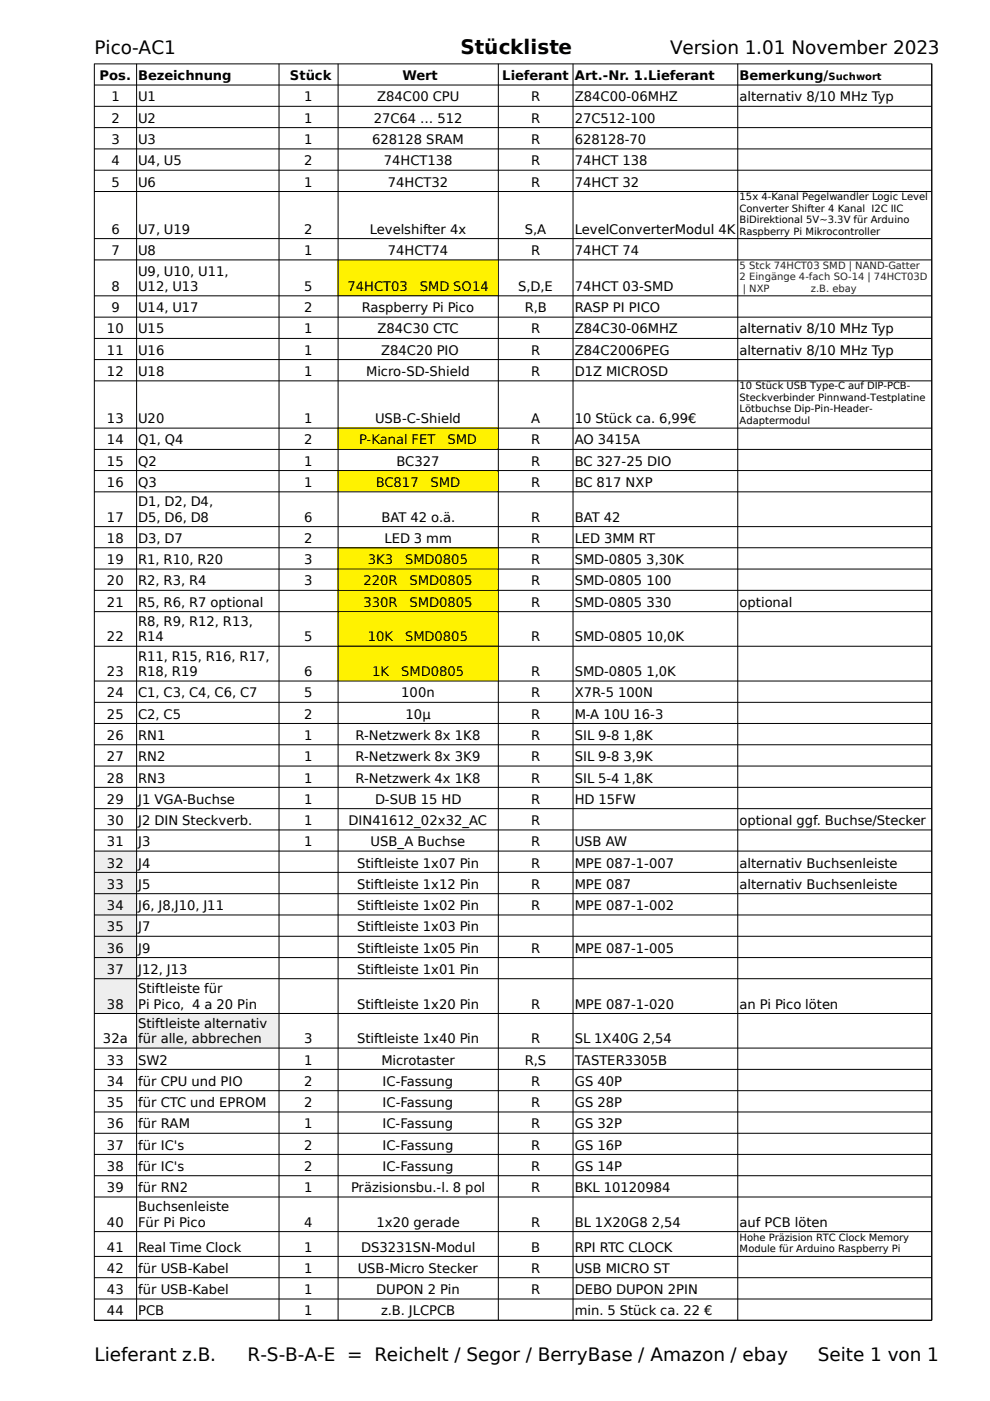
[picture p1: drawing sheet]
<svg xmlns="http://www.w3.org/2000/svg" width="210mm" height="297mm" viewBox="0 0 210 297" stroke-linecap="round" stroke-linejoin="round" font-family="sans-serif">
<defs><g id="words">
<text font-size="4.2" x="97.6" y="11.5">Stückliste</text>
<g font-size="3.9">
<text x="20" y="11.4">Pico-AC1</text>
<text x="142.1" y="11.4">Version 1.01 November 2023</text>
<text x="20" y="288.5">Lieferant z.B.</text>
<text x="52.5" y="288.5">R-S-B-A-E = Reichelt / Segor / BerryBase / Amazon / ebay</text>
<text x="173.4" y="288.5">Seite 1 von 1</text>
</g>
<g font-size="2.8">
<text x="21.1" y="17">Pos. Bezeichnung</text>
<text x="61.5" y="17">Stück</text>
<text x="85.3" y="17">Wert</text>
<text x="106.5" y="17">Lieferant Art.-Nr. 1.Lieferant</text>
<text x="156.8" y="17">Bemerkung/</text>
<text x="23.6" y="21.5">1</text>
<text x="29.3" y="21.5">U1</text>
<text x="64.5" y="21.5">1</text>
<text x="79.9" y="21.5">Z84C00 CPU</text>
<text x="112.6" y="21.5">R</text>
<text x="121.8" y="21.5">Z84C00-06MHZ</text>
<text x="156.8" y="21.5">alternativ 8/10 MHz Typ</text>
<text x="23.6" y="26.1">2</text>
<text x="29.3" y="26.1">U2</text>
<text x="64.5" y="26.1">1</text>
<text x="79.2" y="26.1">27C64 … 512</text>
<text x="112.6" y="26.1">R</text>
<text x="121.8" y="26.1">27C512-100</text>
<text x="23.6" y="30.6">3</text>
<text x="23.6" y="35.1">4</text>
<text x="29.3" y="30.6">U3</text>
<text x="29.3" y="35.1">U4, U5</text>
<text x="64.5" y="30.6">1</text>
<text x="64.5" y="35.1">2</text>
<text x="78.9" y="30.6">628128 SRAM</text>
<text x="81.3" y="35.1">74HCT138</text>
<text x="112.6" y="35.1">R</text>
<text x="112.6" y="30.6">R</text>
<text x="121.8" y="35.1">74HCT 138</text>
<text x="121.8" y="30.6">628128-70</text>
<text x="23.6" y="39.5">5</text>
<text x="29.3" y="39.5">U6</text>
<text x="64.5" y="39.5">1</text>
<text x="82.2" y="39.5">74HCT32</text>
<text x="112.6" y="39.5">R</text>
<text x="121.8" y="39.5">74HCT 32</text>
<text x="23.6" y="49.5">6</text>
<text x="29.3" y="49.5">U7, U19</text>
<text x="64.5" y="49.5">2</text>
<text x="78.4" y="49.5">Levelshifter 4x</text>
<text x="111.3" y="49.5">S,A</text>
<text x="121.8" y="49.5">LevelConverterModul 4K</text>
<text x="23.6" y="54.1">7</text>
<text x="29.3" y="54.1">U8</text>
<text x="29.3" y="58.4">U9, U10, U11,</text>
<text x="64.5" y="54.1">1</text>
<text x="82.2" y="54.1">74HCT74</text>
<text x="112.6" y="54.1">R</text>
<text x="121.8" y="54.1">74HCT 74</text>
<text x="23.6" y="61.7">8</text>
<text x="29.3" y="61.7">U12, U13</text>
<text x="64.5" y="61.7">5</text>
<text x="73.7" y="61.7">74HCT03</text>
<text x="89" y="61.7">SMD SO14</text>
<text x="109.9" y="61.7">S,D,E</text>
<text x="121.8" y="61.7">74HCT 03-SMD</text>
<text x="22.7" y="70.7">10</text>
<text x="23.6" y="66.2">9</text>
<text x="29.3" y="66.2">U14, U17</text>
<text x="29.3" y="70.7">U15</text>
<text x="64.5" y="70.7">1</text>
<text x="64.5" y="66.2">2</text>
<text x="76.7" y="66.2">Raspberry Pi Pico</text>
<text x="80" y="70.7">Z84C30 CTC</text>
<text x="111.3" y="66.2">R,B</text>
<text x="112.6" y="70.7">R</text>
<text x="121.8" y="70.7">Z84C30-06MHZ</text>
<text x="121.9" y="66.2">RASP PI PICO</text>
<text x="156.8" y="70.7">alternativ 8/10 MHz Typ</text>
<text x="22.7" y="75.3">11</text>
<text x="29.3" y="75.3">U16</text>
<text x="64.5" y="75.3">1</text>
<text x="80.8" y="75.3">Z84C20 PIO</text>
<text x="112.6" y="75.3">R</text>
<text x="121.8" y="75.3">Z84C2006PEG</text>
<text x="156.8" y="75.3">alternativ 8/10 MHz Typ</text>
<text x="22.7" y="79.8">12</text>
<text x="29.3" y="79.8">U18</text>
<text x="64.5" y="79.8">1</text>
<text x="77.6" y="79.8">Micro-SD-Shield</text>
<text x="112.6" y="79.8">R</text>
<text x="121.9" y="79.8">D1Z MICROSD</text>
<text x="22.7" y="89.7">13</text>
<text x="29.3" y="89.7">U20</text>
<text x="64.5" y="89.7">1</text>
<text x="79.5" y="89.7">USB-C-Shield</text>
<text x="112.6" y="89.7">A</text>
<text x="121.8" y="89.7">10 Stück ca. 6,99€</text>
<text x="22.7" y="94.2">14</text>
<text x="29.3" y="94.2">Q1, Q4</text>
<text x="64.5" y="94.2">2</text>
<text x="76.1" y="94.2">P-Kanal FET</text>
<text x="94.9" y="94.2">SMD</text>
<text x="112.6" y="94.2">R</text>
<text x="121.9" y="94.2">AO 3415A</text>
<text x="22.7" y="98.7">15</text>
<text x="29.3" y="98.7">Q2</text>
<text x="64.5" y="98.7">1</text>
<text x="84.1" y="98.7">BC327</text>
<text x="112.6" y="98.7">R</text>
<text x="121.8" y="98.7">BC 327-25 DIO</text>
<text x="22.7" y="103.3">16</text>
<text x="29.3" y="103.3">Q3</text>
<text x="29.3" y="107.3">D1, D2, D4,</text>
<text x="64.5" y="103.3">1</text>
<text x="79.7" y="103.3">BC817</text>
<text x="91.3" y="103.3">SMD</text>
<text x="112.6" y="103.3">R</text>
<text x="121.8" y="103.3">BC 817 NXP</text>
<text x="22.7" y="110.7">17</text>
<text x="29.3" y="110.7">D5, D6, D8</text>
<text x="64.5" y="110.7">6</text>
<text x="80.9" y="110.7">BAT 42 o.ä.</text>
<text x="112.6" y="110.7">R</text>
<text x="121.9" y="110.7">BAT 42</text>
<text x="22.7" y="115.1">18</text>
<text x="22.7" y="119.6">19</text>
<text x="29.3" y="115.1">D3, D7</text>
<text x="29.3" y="119.6">R1, R10, R20</text>
<text x="64.5" y="115.1">2</text>
<text x="64.5" y="119.6">3</text>
<text x="78" y="119.6">3K3</text>
<text x="81.5" y="115.1">LED 3 mm</text>
<text x="85.9" y="119.6">SMD0805</text>
<text x="112.6" y="119.6">R</text>
<text x="112.6" y="115.1">R</text>
<text x="121.8" y="119.6">SMD-0805 3,30K</text>
<text x="121.8" y="115.1">LED 3MM RT</text>
<text x="22.7" y="124.1">20</text>
<text x="29.3" y="124.1">R2, R3, R4</text>
<text x="64.5" y="124.1">3</text>
<text x="77" y="124.1">220R</text>
<text x="86.8" y="124.1">SMD0805</text>
<text x="112.6" y="124.1">R</text>
<text x="121.8" y="124.1">SMD-0805 100</text>
<text x="22.7" y="128.7">21</text>
<text x="29.3" y="128.7">R5, R6, R7 optional</text>
<text x="77.1" y="128.7">330R</text>
<text x="86.8" y="128.7">SMD0805</text>
<text x="112.6" y="128.7">R</text>
<text x="121.9" y="128.7">SMD-0805 330</text>
<text x="156.8" y="128.7">optional</text>
<text x="22.7" y="136">22</text>
<text x="29.3" y="132.7">R8, R9, R12, R13,</text>
<text x="29.3" y="136">R14</text>
<text x="64.5" y="136">5</text>
<text x="78" y="136">10K</text>
<text x="85.9" y="136">SMD0805</text>
<text x="112.6" y="136">R</text>
<text x="121.8" y="136">SMD-0805 10,0K</text>
<text x="22.7" y="143.3">23</text>
<text x="29.3" y="140.1">R11, R15, R16, R17,</text>
<text x="29.3" y="143.3">R18, R19</text>
<text x="64.5" y="143.3">6</text>
<text x="78.9" y="143.3">1K</text>
<text x="85.1" y="143.3">SMD0805</text>
<text x="112.6" y="143.3">R</text>
<text x="121.8" y="143.3">SMD-0805 1,0K</text>
<text x="22.7" y="147.8">24</text>
<text x="29.3" y="147.8">C1, C3, C4, C6, C7</text>
<text x="64.5" y="147.8">5</text>
<text x="85.1" y="147.8">100n</text>
<text x="112.6" y="147.8">R</text>
<text x="121.8" y="147.8">X7R-5 100N</text>
<text x="22.7" y="152.4">25</text>
<text x="29.3" y="152.4">C2, C5</text>
<text x="64.5" y="152.4">2</text>
<text x="86" y="152.4">10µ</text>
<text x="112.6" y="152.4">R</text>
<text x="121.8" y="152.4">M-A 10U 16-3</text>
<text x="22.7" y="156.9">26</text>
<text x="22.7" y="161.4">27</text>
<text x="29.3" y="156.9">RN1</text>
<text x="29.3" y="161.4">RN2</text>
<text x="64.5" y="156.9">1</text>
<text x="64.5" y="161.4">1</text>
<text x="75.4" y="156.9">R-Netzwerk 8x 1K8</text>
<text x="75.4" y="161.4">R-Netzwerk 8x 3K9</text>
<text x="112.6" y="156.9">R</text>
<text x="112.6" y="161.4">R</text>
<text x="121.8" y="156.9">SIL 9-8 1,8K</text>
<text x="121.8" y="161.4">SIL 9-8 3,9K</text>
<text x="22.7" y="165.9">28</text>
<text x="29.3" y="165.9">RN3</text>
<text x="64.5" y="165.9">1</text>
<text x="75.4" y="165.9">R-Netzwerk 4x 1K8</text>
<text x="112.6" y="165.9">R</text>
<text x="121.8" y="165.9">SIL 5-4 1,8K</text>
<text x="22.7" y="170.4">29</text>
<text x="29.3" y="170.4">J1 VGA-Buchse</text>
<text x="64.5" y="170.4">1</text>
<text x="79.5" y="170.4">D-SUB 15 HD</text>
<text x="112.6" y="170.4">R</text>
<text x="121.8" y="170.4">HD 15FW</text>
<text x="22.7" y="174.9">30</text>
<text x="22.7" y="179.4">31</text>
<text x="29.3" y="174.9">J2 DIN Steckverb.</text>
<text x="29.3" y="179.4">J3</text>
<text x="64.5" y="179.4">1</text>
<text x="64.5" y="174.9">1</text>
<text x="73.9" y="174.9">DIN41612_02x32_AC</text>
<text x="78.6" y="179.4">USB_A Buchse</text>
<text x="112.6" y="174.9">R</text>
<text x="112.6" y="179.4">R</text>
<text x="121.8" y="179.4">USB AW</text>
<text x="156.8" y="174.9">optional ggf. Buchse/Stecker</text>
<text x="22.7" y="184">32</text>
<text x="29.3" y="184">J4</text>
<text x="75.7" y="184">Stiftleiste 1x07 Pin</text>
<text x="112.6" y="184">R</text>
<text x="121.8" y="184">MPE 087-1-007</text>
<text x="156.8" y="184">alternativ Buchsenleiste</text>
<text x="22.7" y="188.5">33</text>
<text x="29.3" y="188.5">J5</text>
<text x="75.7" y="188.5">Stiftleiste 1x12 Pin</text>
<text x="112.6" y="188.5">R</text>
<text x="121.8" y="188.5">MPE 087</text>
<text x="156.8" y="188.5">alternativ Buchsenleiste</text>
<text x="22.7" y="193">34</text>
<text x="22.7" y="197.4">35</text>
<text x="29.3" y="193">J6, J8,J10, J11</text>
<text x="29.3" y="197.4">J7</text>
<text x="75.7" y="193">Stiftleiste 1x02 Pin</text>
<text x="75.7" y="197.4">Stiftleiste 1x03 Pin</text>
<text x="112.6" y="193">R</text>
<text x="121.8" y="193">MPE 087-1-002</text>
<text x="22.7" y="202">36</text>
<text x="29.3" y="202">J9</text>
<text x="75.7" y="202">Stiftleiste 1x05 Pin</text>
<text x="112.6" y="202">R</text>
<text x="121.8" y="202">MPE 087-1-005</text>
<text x="22.7" y="206.5">37</text>
<text x="29.3" y="206.5">J12, J13</text>
<text x="75.7" y="206.5">Stiftleiste 1x01 Pin</text>
<text x="22.7" y="213.9">38</text>
<text x="29.3" y="210.6">Stiftleiste für</text>
<text x="29.3" y="213.9">Pi Pico, 4 a 20 Pin</text>
<text x="75.7" y="213.9">Stiftleiste 1x20 Pin</text>
<text x="112.6" y="213.9">R</text>
<text x="121.9" y="213.9">MPE 087-1-020</text>
<text x="156.8" y="213.9">an Pi Pico löten</text>
<text x="21.8" y="221.2">32a</text>
<text x="29.3" y="217.9">Stiftleiste alternativ</text>
<text x="29.3" y="221.2">für alle, abbrechen</text>
<text x="64.5" y="221.2">3</text>
<text x="75.7" y="221.2">Stiftleiste 1x40 Pin</text>
<text x="112.6" y="221.2">R</text>
<text x="121.9" y="221.2">SL 1X40G 2,54</text>
<text x="22.7" y="225.7">33</text>
<text x="29.3" y="225.7">SW2</text>
<text x="64.5" y="225.7">1</text>
<text x="80.9" y="225.7">Microtaster</text>
<text x="111.3" y="225.7">R,S</text>
<text x="121.9" y="225.7">TASTER3305B</text>
<text x="22.7" y="230.2">34</text>
<text x="29.3" y="230.2">für CPU und PIO</text>
<text x="64.5" y="230.2">2</text>
<text x="81.1" y="230.2">IC-Fassung</text>
<text x="112.6" y="230.2">R</text>
<text x="121.9" y="230.2">GS 40P</text>
<text x="22.7" y="234.7">35</text>
<text x="22.7" y="239.3">36</text>
<text x="29.3" y="234.7">für CTC und EPROM</text>
<text x="29.3" y="239.3">für RAM</text>
<text x="64.5" y="234.7">2</text>
<text x="64.5" y="239.3">1</text>
<text x="81.1" y="239.3">IC-Fassung</text>
<text x="81.1" y="234.7">IC-Fassung</text>
<text x="112.6" y="239.3">R</text>
<text x="112.6" y="234.7">R</text>
<text x="121.9" y="239.3">GS 32P</text>
<text x="121.9" y="234.7">GS 28P</text>
<text x="22.7" y="243.8">37</text>
<text x="29.3" y="243.8">für IC's</text>
<text x="64.5" y="243.8">2</text>
<text x="81.1" y="243.8">IC-Fassung</text>
<text x="112.6" y="243.8">R</text>
<text x="121.9" y="243.8">GS 16P</text>
<text x="22.7" y="248.2">38</text>
<text x="29.3" y="248.2">für IC's</text>
<text x="64.5" y="248.2">2</text>
<text x="81.1" y="248.2">IC-Fassung</text>
<text x="112.6" y="248.2">R</text>
<text x="121.9" y="248.2">GS 14P</text>
<text x="22.7" y="252.7">39</text>
<text x="29.3" y="252.7">für RN2</text>
<text x="29.3" y="256.8">Buchsenleiste</text>
<text x="64.5" y="252.7">1</text>
<text x="74.4" y="252.7">Präzisionsbu.-l. 8 pol</text>
<text x="112.6" y="252.7">R</text>
<text x="121.9" y="252.7">BKL 10120984</text>
<text x="22.7" y="260.1">40</text>
<text x="29.3" y="260.1">Für Pi Pico</text>
<text x="64.5" y="260.1">4</text>
<text x="79.8" y="260.1">1x20 gerade</text>
<text x="112.6" y="260.1">R</text>
<text x="121.8" y="260.1">BL 1X20G8 2,54</text>
<text x="156.8" y="260.1">auf PCB löten</text>
<text x="22.7" y="265.4">41</text>
<text x="22.7" y="269.9">42</text>
<text x="29.3" y="265.4">Real Time Clock</text>
<text x="29.3" y="269.9">für USB-Kabel</text>
<text x="64.5" y="269.9">1</text>
<text x="64.5" y="265.4">1</text>
<text x="75.8" y="269.9">USB-Micro Stecker</text>
<text x="76.6" y="265.4">DS3231SN-Modul</text>
<text x="112.6" y="265.4">B</text>
<text x="112.6" y="269.9">R</text>
<text x="121.9" y="265.4">RPI RTC CLOCK</text>
<text x="121.9" y="269.9">USB MICRO ST</text>
<text x="22.7" y="274.4">43</text>
<text x="29.3" y="274.4">für USB-Kabel</text>
<text x="64.5" y="274.4">1</text>
<text x="79.8" y="274.4">DUPON 2 Pin</text>
<text x="112.6" y="274.4">R</text>
<text x="121.9" y="274.4">DEBO DUPON 2PIN</text>
<text x="22.7" y="278.9">44</text>
<text x="29.3" y="278.9">PCB</text>
<text x="64.5" y="278.9">1</text>
<text x="80.8" y="278.9">z.B. JLCPCB</text>
<text x="121.8" y="278.9">min. 5 Stück ca. 22 €</text>
</g>
<g font-size="2.1">
<text x="175.7" y="17">Suchwort</text>
<text x="156.8" y="42.4">15x 4-Kanal Pegelwandler Logic Level</text>
<text x="156.8" y="44.9">Converter Shifter 4 Kanal I2C IIC</text>
<text x="156.8" y="47.3">BiDirektional 5V~3.3V für Arduino</text>
<text x="156.8" y="49.8">Raspberry Pi Mikrocontroller</text>
<text x="156.8" y="82.5">10 Stück USB Type-C auf DIP-PCB-</text>
<text x="156.8" y="85">Steckverbinder Pinnwand-Testplatine</text>
<text x="156.8" y="87.5">Lötbuchse Dip-Pin-Header-</text>
<text x="156.8" y="89.9">Adaptermodul</text>
<text x="156.8" y="263.1">Hohe Präzision RTC Clock Memory</text>
<text x="156.8" y="265.5">Module für Arduino Raspberry Pi</text>
</g>
<g font-size="2.1" fill="#252525">
<text x="156.8" y="57">5 Stck 74HCT03 SMD | NAND-Gatter</text>
<text x="156.8" y="59.4">2 Eingänge 4-fach SO-14 | 74HCT03D</text>
<text x="157.5" y="61.9">| NXP</text>
<text x="171.9" y="61.9">z.B. ebay</text>
</g>
</g></defs>
<g fill="#fff200">
<path d="M71.6 55h34v7.7h-34z" fill-rule="evenodd"/>
<path d="M71.6 90.7h34v4.5h-34z" fill-rule="evenodd"/>
<path d="M71.6 99.7h34v4.5h-34z" fill-rule="evenodd"/>
<path d="M71.6 116.1h34v9h-34z" fill-rule="evenodd"/>
</g>
<path d="M28.9 125.1h42.7v4.5h-42.7z" fill-rule="evenodd" fill="#fff"/>
<path d="M71.6 125.1h34v4.5h-34z" fill-rule="evenodd" fill="#fff200"/>
<path d="M105.6 125.1h50.8v4.5h-50.8z" fill-rule="evenodd" fill="#fff"/>
<path d="M71.6 129.6h34v14.7h-34z" fill-rule="evenodd" fill="#fff200"/>
<path d="M20 171.4h8.9v4.5h-8.9z" fill-rule="evenodd" fill="#fff"/>
<g fill="#eee">
<path d="M20 180.4h8.9v22.6h-8.9z" fill-rule="evenodd"/>
<path d="M20 203h8.9v11.8h-8.9z" fill-rule="evenodd"/>
<path d="M28.9 214.8h30.2v7.3h-30.2z" fill-rule="evenodd"/>
</g>
<g fill="none" stroke="#000" stroke-width=".21">
<path d="M20 13.5h177.6M20 18h177.6M20 13.5v266.4h177.6v-266.4M29 13.5v266.4M59.2 13.5v266.4M71.7 13.5v266.4M105.7 13.5v266.4M121.5 13.5v266.4M156.4 13.5v266.4M20 22.5h177.6M20 27.1h177.6M20 31.6h177.6"/>
<path d="M20 36.1h177.6M20 40.6h177.6M20 50.6h177.6M20 55.1h177.6M20 62.7h177.6M20 67.2h177.6M20 71.8h177.6M20 76.2h177.6M20 80.8h177.6M20 90.8h177.6M20 95.3h177.6M20 99.8h177.6"/>
<path d="M20 104.3h177.6M20 111.7h177.6M20 116.1h177.6M20 120.7h177.6M20 125.2h177.6M20 129.7h177.6M20 137h177.6M20 144.4h177.6M20 148.9h177.6M20 153.4h177.6M20 157.9h177.6M20 162.4h177.6"/>
<path d="M20 166.9h177.6M20 171.5h177.6M20 176h177.6M20 180.4h177.6M20 185h177.6M20 189.5h177.6M20 194h177.6M20 198.5h177.6M20 203h177.6M20 207.5h177.6M20 214.9h177.6M20 222.2h177.6"/>
<path d="M20 226.7h177.6M20 231.2h177.6M20 235.8h177.6M20 240.3h177.6M20 244.8h177.6M20 249.3h177.6M20 253.8h177.6M20 261.1h177.6M20 266.4h177.6M20 270.9h177.6M20 275.4h177.6"/>
</g>
<use href="#words"/>
</svg>
